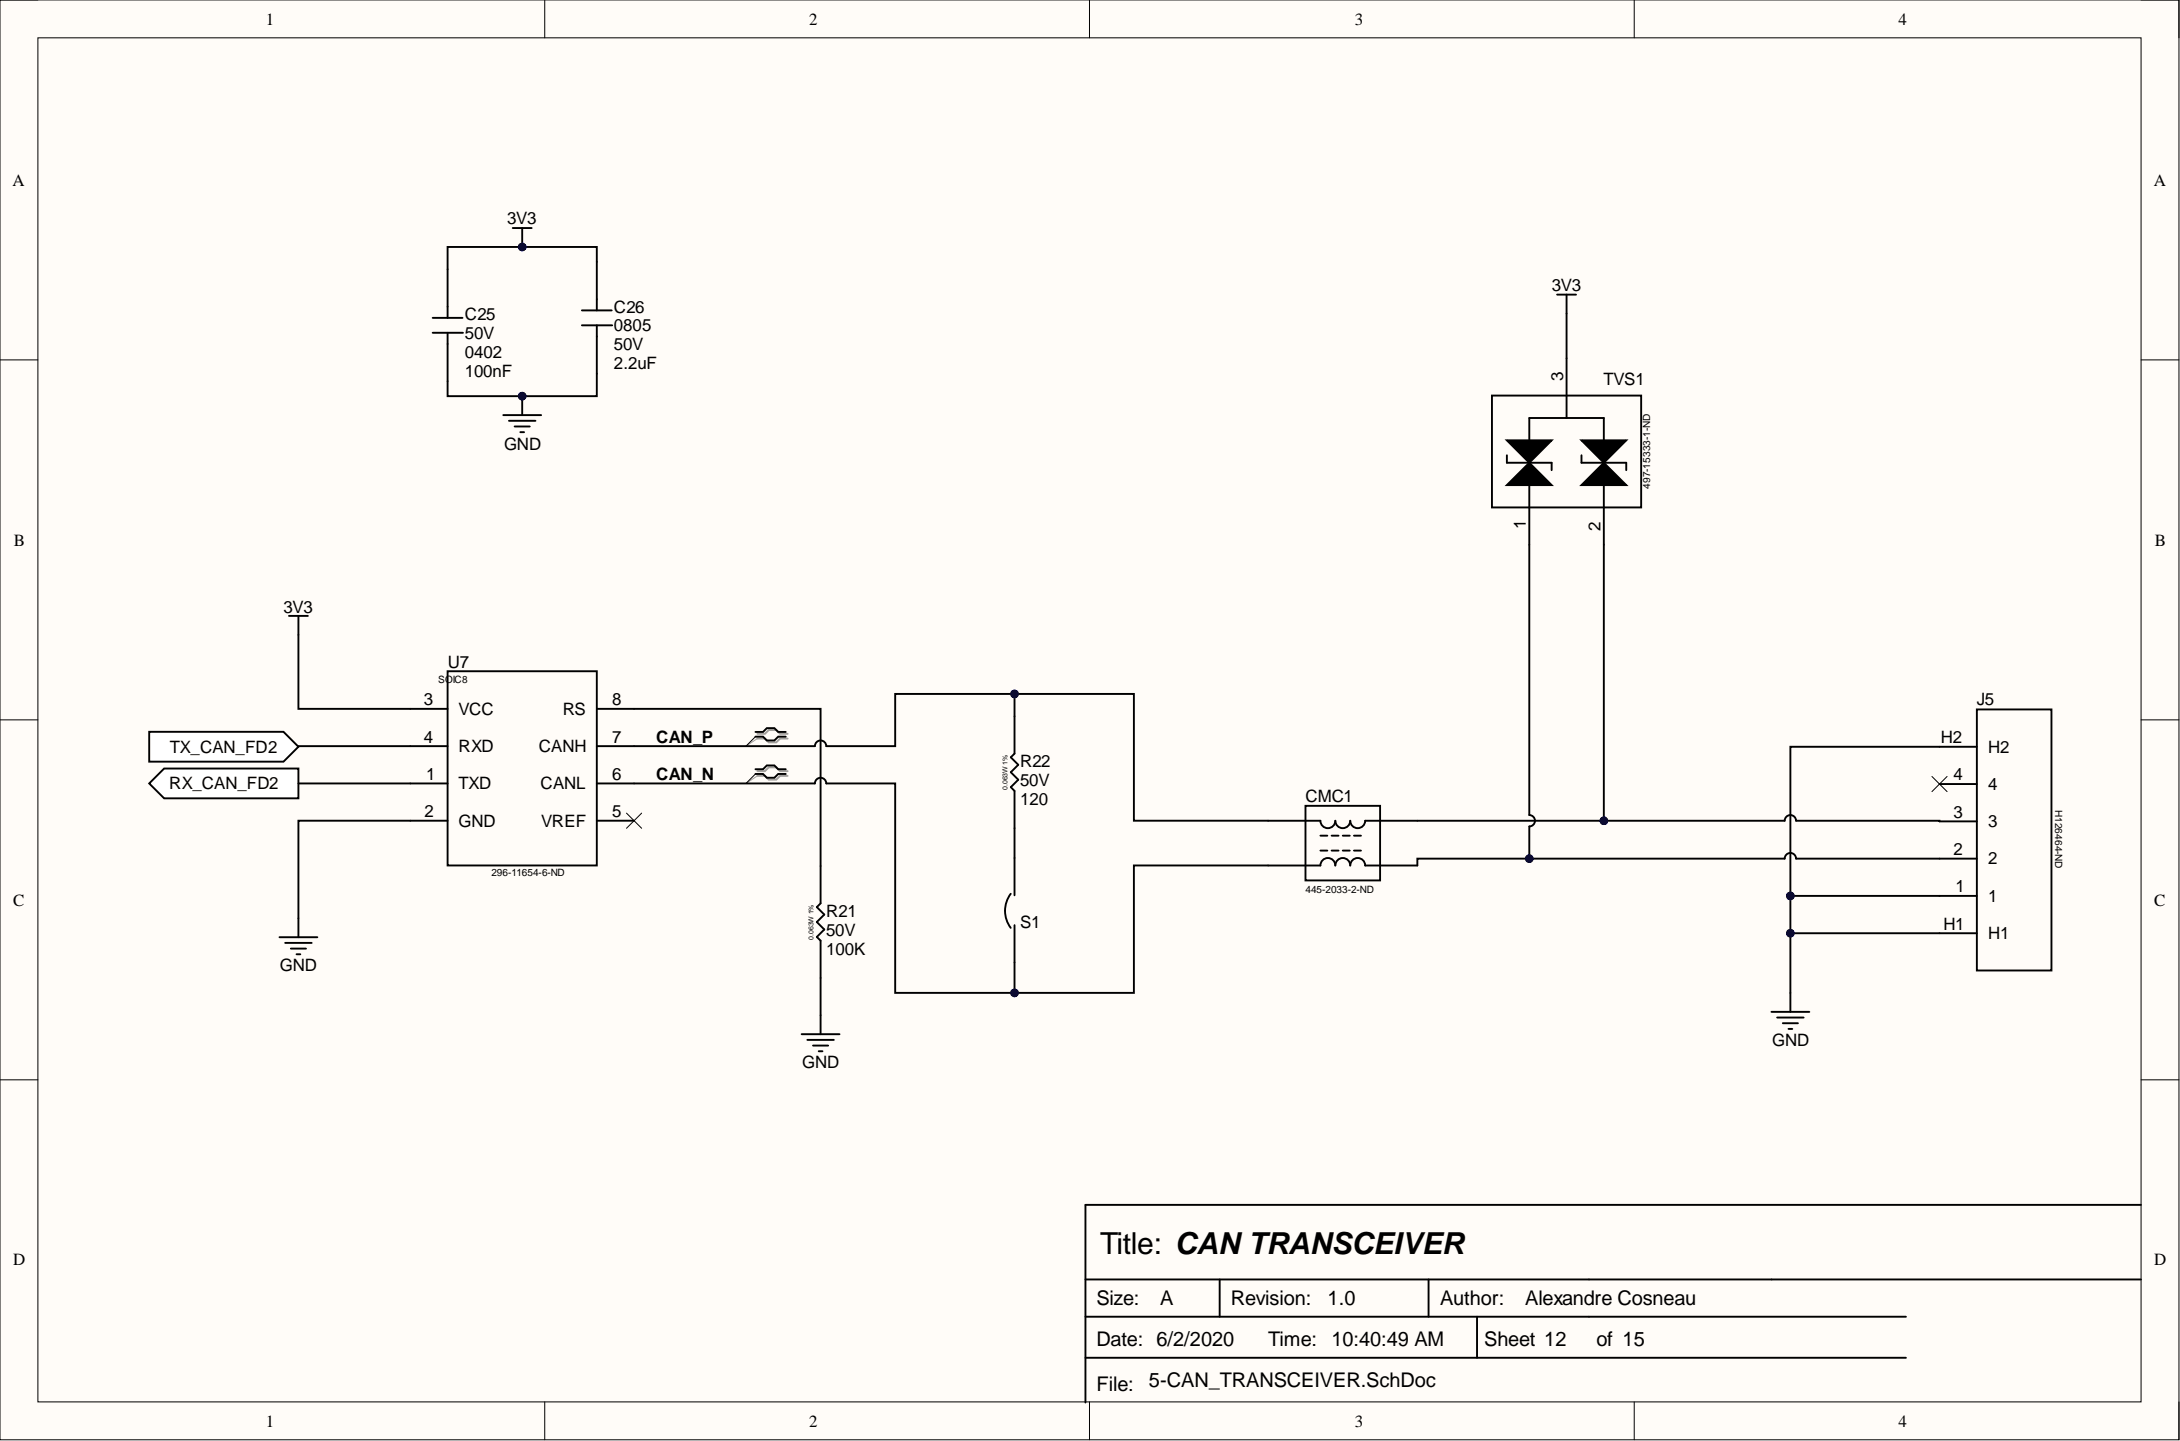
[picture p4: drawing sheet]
<svg xmlns="http://www.w3.org/2000/svg" width="292mm" height="193mm" viewBox="0 0 292 193" stroke-linecap="round" stroke-linejoin="round" font-family="sans-serif">
<defs><g id="words">
<text font-size="4.1" x="147.4" y="167.9">Title: CAN TRANSCEIVER</text>
<g font-size="2.7">
<text x="146.9" y="174.7">Size:</text>
<text x="155.5" y="174.7">A</text>
<text x="164.9" y="174.7">Revision:</text>
<text x="177.9" y="174.7">1.0</text>
<text x="192.9" y="174.7">Author:</text>
<text x="204.4" y="174.7">Alexandre Cosneau</text>
<text x="146.9" y="180.2">Date: 6/2/2020</text>
<text x="153.9" y="185.7">5-CAN_TRANSCEIVER.SchDoc</text>
<text x="169.9" y="180.2">Time:</text>
<text x="178.4" y="180.2">10:40:49 AM</text>
<text x="198.9" y="180.2">Sheet 12</text>
<text x="213.9" y="180.2">of 15</text>
<text x="146.9" y="186.2">File:</text>
</g>
<g font-size="2.3">
<text x="35.6" y="3.3">1</text>
<text x="108.4" y="3.3">2</text>
<text x="181.5" y="3.3">3</text>
<text x="254.4" y="3.3">4</text>
<text x="1.7" y="24.9">A</text>
<text x="288.6" y="24.9">A</text>
<text x="68" y="30">3V3</text>
<text x="82.3" y="41.9">C26</text>
<text x="207.9" y="39">3V3</text>
<text x="62.3" y="45.4">50V</text>
<text x="62.3" y="47.9">0402</text>
<text x="62.3" y="42.9">C25</text>
<text x="82.3" y="44.4">0805</text>
<text x="82.3" y="46.9">50V</text>
<text x="62.3" y="50.5">100nF</text>
<text x="82.3" y="49.5">2.2uF</text>
<text x="209.5" y="51" transform="rotate(-90 209.5 51)">3</text>
<text x="214.9" y="51.5">TVS1</text>
<text x="67.5" y="60.2">GND</text>
<text x="204.5" y="70.8" transform="rotate(-90 204.5 70.8)">1</text>
<text x="214.4" y="71.1" transform="rotate(-90 214.4 71.1)">2</text>
<text x="1.9" y="73.1">B</text>
<text x="288.7" y="73.1">B</text>
<text x="38" y="82">3V3</text>
<text x="60" y="89.5">U7</text>
<text x="56.8" y="94.5">3</text>
<text x="61.4" y="95.7">VCC</text>
<text x="75.4" y="95.7">RS</text>
<text x="82" y="94.5">8</text>
<text x="264.9" y="94.5">J5</text>
<text x="22.8" y="100.8">TX_CAN_FD2</text>
<text x="56.8" y="99.4">4</text>
<text x="61.4" y="100.7">RXD</text>
<text x="72.2" y="100.7">CANH</text>
<text x="82" y="99.4">7</text>
<text x="87.9" y="99.4">CAN_P</text>
<text x="260.1" y="99.5">H2</text>
<text x="266.4" y="100.8">H2</text>
<text x="22.7" y="105.7">RX_CAN_FD2</text>
<text x="57.1" y="104.4">1</text>
<text x="61.4" y="105.7">TXD</text>
<text x="72.4" y="105.7">CANL</text>
<text x="82" y="104.4">6</text>
<text x="87.9" y="104.4">CAN_N</text>
<text x="136.7" y="105.3">50V</text>
<text x="136.7" y="107.8">120</text>
<text x="136.7" y="102.7">R22</text>
<text x="174.9" y="107.4">CMC1</text>
<text x="261.7" y="104.5">4</text>
<text x="266.4" y="105.8">4</text>
<text x="56.9" y="109.4">2</text>
<text x="61.4" y="110.7">GND</text>
<text x="72.5" y="110.7">VREF</text>
<text x="82" y="109.4">5</text>
<text x="261.7" y="109.5">3</text>
<text x="266.4" y="110.8">3</text>
<text x="261.7" y="114.5">2</text>
<text x="262" y="119.5">1</text>
<text x="266.4" y="115.8">2</text>
<text x="1.8" y="121.3">C</text>
<text x="110.7" y="125.3">50V</text>
<text x="110.7" y="122.8">R21</text>
<text x="136.7" y="124.3">S1</text>
<text x="260.4" y="124.5">H1</text>
<text x="266.4" y="120.8">1</text>
<text x="266.4" y="125.7">H1</text>
<text x="288.7" y="121.3">C</text>
<text x="37.5" y="130.1">GND</text>
<text x="110.7" y="127.9">100K</text>
<text x="107.5" y="143.1">GND</text>
<text x="237.5" y="140.1">GND</text>
<text x="1.8" y="169.5">D</text>
<text x="288.7" y="169.5">D</text>
<text x="35.6" y="191">1</text>
<text x="108.4" y="191">2</text>
<text x="181.5" y="191">3</text>
<text x="254.4" y="191">4</text>
</g>
<g font-size="1.4">
<text x="58.7" y="91.4">SOIC8</text>
<text x="65.8" y="117.3">296-11654-6-ND</text>
<text x="174.9" y="119.6">445-2033-2-ND</text>
</g>
<g font-size="1.3">
<text x="221.1" y="65.4" transform="rotate(-90 221.1 65.4)">497-15333-1-ND</text>
<text x="275.4" y="108.4" transform="rotate(90 275.4 108.4)">H126464-ND</text>
</g>
<g font-size=".9">
<text x="135" y="105.8" transform="rotate(-90 135 105.8)">0.063W 1%</text>
<text x="109" y="125.8" transform="rotate(-90 109 125.8)">0.063W 1%</text>
</g>
</g></defs>
<path d="M0 0h292v192.8h-292z" fill-rule="evenodd" fill="#fffcf8"/>
<path d="M0 0h292v192.8h-292z" fill="none" stroke="#000" stroke-width=".13"/>
<path d="M5.1 5.1h281.8v182.6h-281.8z" fill-rule="evenodd" fill="#fffcf8"/>
<g fill="none" stroke="#000" stroke-width=".13">
<path d="M0 0h5.1M73 0v5.1M146 0v5.1M219 0v5.1M286.9 0h5.1v5.1M5.1 5.1h281.8v182.6h-281.8zM0 48.2h5.1M286.9 48.2h5.1M0 96.4h5.1M286.9 96.4h5.1M0 144.6h5.1M286.9 144.6h5.1"/>
<path d="M73 187.7v5.1M146 187.7v5.1M219 187.7v5.1M292 187.7v5.1"/>
</g>
<path d="M145.4 171.3h141.5M145.4 176.3h110M163.4 171.3v5M191.4 171.3v5M197.9 176.3v5.5M286.9 161.3h-141.5v26.5M145.4 181.8h110" fill="none" stroke="#000" stroke-width=".26"/>
<path d="M20 98h18l2 2-2 2h-18z" fill-rule="evenodd" fill="#fff"/>
<g fill="none" stroke="#000" stroke-width=".26">
<path d="M67.4 55.6h5.1M68.2 56.4h3.5M69 57.1h2M69.7 57.9h.5M70 53.1v2.5M20 98h18l2 2-2 2h-18zM38.7 82.5h2.6M40 82.5v2.5M101.2 98h1l.5-.5h1.1l.5 .5h1M101.2 98.7h1l.5 .5h1.1l.5-.5h1M101.2 103h1l.5-.5h1.1l.5 .5h1M101.2 103.6h1l.5 .6h1.1l.5-.6h1"/>
<path d="M37.4 125.5h5.1M38.2 126.3h3.6M39 127h2M39.7 127.8h.5M40 123v2.5"/>
</g>
<path d="M101.5 98.3h1l.5-.5h1l.5 .5h1M101.5 98.9h1l.5 .5h1l.5-.5h1M101.5 103.3h1l.5-.5h1l.5 .5h1M101.5 103.9h1l.5 .5h1l.5-.5h1" fill="none" stroke="#a3a19e" stroke-width=".26"/>
<path d="M101.5 98.9l-1.5 1M101.5 103.9l-1.5 1" fill="none" stroke="#a3a19e" stroke-width=".13"/>
<path d="M101.2 98.7l-1.2 1.2M101.2 103.6l-1.2 1.3" fill="none" stroke="#000" stroke-width=".13"/>
<circle cx="70" cy="53.1" r=".51" fill="#000080"/>
<circle cx="70" cy="53.1" r=".51" fill="none" stroke="#000080" stroke-width=".13"/>
<path d="M68.7 30.5h2.5M70 30.5v2.6" fill="none" stroke="#000" stroke-width=".26"/>
<circle cx="70" cy="33.1" r=".51" fill="#000080"/>
<circle cx="70" cy="33.1" r=".51" fill="none" stroke="#000080" stroke-width=".13"/>
<g fill="none" stroke="#000" stroke-width=".26">
<path d="M60 36.1v6.5M80 35.1v6.5M58 44.6h4M58 42.6h4M60 44.6v6.5M78 43.6h4M78 41.6h4M80 43.6v6.5M55 94.9h5M55 99.9h5M60 89.9h20v26h-20zM80 94.9h5"/>
<path d="M80 99.9h5M264.9 95h10v35h-10zM55 104.9h5M55 109.9h5M80 104.9h5M80 109.9h5M110 116v5l-.6 .5 1 1-1 1 1 1-1 1 .6 .5v5M259.9 120h5M259.9 115h5M259.9 110h5M259.9 100h5M259.9 105h5"/>
<path d="M237.4 135.5h5M238.1 136.3h3.6M238.9 137h2M239.6 137.8h.5M239.9 133v2.5M259.9 125h5"/>
</g>
<path d="M20 104.9l2-2h18v4h-18z" fill-rule="evenodd" fill="#fff"/>
<g fill="none" stroke="#000" stroke-width=".26">
<path d="M80 50.1v3h-20v-2M135.9 95.9v5l-.5 .5 1 1-1 1 1 1-1 1 .5 .5v5M20 104.9l2-2h18v4h-18zM135.4 119.7a3.8 3.8 0 0 0 0 4.6M135.9 114.9v5M169.9 115.9h7a1 1 0 0 1 1-1 1 1 0 0 1 1 1 1 1 0 0 1 1-1 1 1 0 0 1 1 1 1 1 0 0 1 1-1 1 1 0 0 1 1 1h7M169.9 109.9h7a1 1 0 0 0 1 1 1 1 0 0 0 1-1 1 1 0 0 0 1 1 1 1 0 0 0 1-1 1 1 0 0 0 1 1 1 1 0 0 0 1-1h7M174.9 107.9h10v10h-10zM176.9 113.9h1M176.9 111.9h1M178.4 113.9h1M178.4 111.9h1"/>
<path d="M179.9 113.9h1M179.9 111.9h1M181.4 113.9h1M181.4 111.9h1M107.4 138.5h5.1M108.2 139.3h3.5M110 136v2.5M135.9 123.9v5M108.9 140h2.1M109.7 140.8h.5"/>
</g>
<path d="M83.9 108.9l2.1 2M86 108.9l-2.1 2M258.9 104l2 2M260.9 104l-2 2" fill="none" stroke="#000" stroke-width=".13"/>
<circle cx="70" cy="53.1" r=".51" fill="#000080"/>
<circle cx="70" cy="53.1" r=".51" fill="none" stroke="#000080" stroke-width=".13"/>
<path d="M80 35.1v-2h-20v3" fill="none" stroke="#000" stroke-width=".26"/>
<circle cx="70" cy="33.1" r=".51" fill="#000080"/>
<circle cx="70" cy="33.1" r=".51" fill="none" stroke="#000080" stroke-width=".13"/>
<path d="M40 85v9.9h15M55 99.9h-15v.1M85 94.9h25v21.1M40 104.9h15M55 109.9h-15v13.1M110 131v5M259.9 125h-20v8" fill="none" stroke="#000" stroke-width=".26"/>
<circle cx="239.9" cy="125" r=".51" fill="#000080"/>
<circle cx="239.9" cy="125" r=".51" fill="none" stroke="#000080" stroke-width=".13"/>
<path d="M135.9 110.9v4M239.9 120v5" fill="none" stroke="#000" stroke-width=".26"/>
<circle cx="239.9" cy="125" r=".51" fill="#000080"/>
<circle cx="239.9" cy="125" r=".51" fill="none" stroke="#000080" stroke-width=".13"/>
<circle cx="239.9" cy="120" r=".51" fill="#000080"/>
<circle cx="239.9" cy="120" r=".51" fill="none" stroke="#000080" stroke-width=".13"/>
<path d="M259.9 100h-20v20h20" fill="none" stroke="#000" stroke-width=".26"/>
<circle cx="239.9" cy="120" r=".51" fill="#000080"/>
<circle cx="239.9" cy="120" r=".51" fill="none" stroke="#000080" stroke-width=".13"/>
<path d="M135.9 95.9v-3h-16v7h-9.2a.76 .76 0 0 0-.7-.7 .76 .76 0 0 0-.8 .7h-24.2" fill="none" stroke="#000" stroke-width=".26"/>
<circle cx="135.9" cy="92.9" r=".51" fill="#000080"/>
<circle cx="135.9" cy="92.9" r=".51" fill="none" stroke="#000080" stroke-width=".13"/>
<path d="M135.9 92.9h16v17h18" fill="none" stroke="#000" stroke-width=".26"/>
<circle cx="135.9" cy="92.9" r=".51" fill="#000080"/>
<circle cx="135.9" cy="92.9" r=".51" fill="none" stroke="#000080" stroke-width=".13"/>
<path d="M169.9 115.9h-18v17.1h-16v-4.1" fill="none" stroke="#000" stroke-width=".26"/>
<circle cx="135.9" cy="133" r=".51" fill="#000080"/>
<circle cx="135.9" cy="133" r=".51" fill="none" stroke="#000080" stroke-width=".13"/>
<path d="M85 104.9h24.2a.76 .76 0 0 1 .8-.7 .76 .76 0 0 1 .7 .7h9.2v28.1h16" fill="none" stroke="#000" stroke-width=".26"/>
<circle cx="135.9" cy="133" r=".51" fill="#000080"/>
<circle cx="135.9" cy="133" r=".51" fill="none" stroke="#000080" stroke-width=".13"/>
<path d="M208.6 39.5h2.6M209.9 39.5v16.5M199.9 53h20v15h-20zM201.9 59h6l-3 3zM211.9 59h6l-3 3zM201.9 65l3-3 3 3zM201.9 61v1h6v1M204.9 73v-17h10v53.9h-25M211.9 65l3-3 3 3zM211.9 61v1h6v1" fill="none" stroke="#000" stroke-width=".26"/>
<path d="M201.9 59h6l-3 3zM211.9 59h6l-3 3zM201.9 65l3-3 3 3zM211.9 65l3-3 3 3z" fill="#000"/>
<circle cx="214.9" cy="109.9" r=".51" fill="#000080"/>
<circle cx="214.9" cy="109.9" r=".51" fill="none" stroke="#000080" stroke-width=".13"/>
<path d="M204.9 73v36.1a.76 .76 0 0 1 .8 .8 .76 .76 0 0 1-.8 .8v4.3h34.2a.76 .76 0 0 1 .8-.8 .76 .76 0 0 1 .8 .8h19.2" fill="none" stroke="#000" stroke-width=".26"/>
<circle cx="204.9" cy="115" r=".51" fill="#000080"/>
<circle cx="204.9" cy="115" r=".51" fill="none" stroke="#000080" stroke-width=".13"/>
<path d="M214.9 109.9h24.2a.76 .76 0 0 1 .8-.8 .76 .76 0 0 1 .8 .8h19.2v.1" fill="none" stroke="#000" stroke-width=".26"/>
<circle cx="214.9" cy="109.9" r=".51" fill="#000080"/>
<circle cx="214.9" cy="109.9" r=".51" fill="none" stroke="#000080" stroke-width=".13"/>
<path d="M204.9 115h-15v.9" fill="none" stroke="#000" stroke-width=".26"/>
<circle cx="204.9" cy="115" r=".51" fill="#000080"/>
<circle cx="204.9" cy="115" r=".51" fill="none" stroke="#000080" stroke-width=".13"/>
<use href="#words"/>
</svg>
